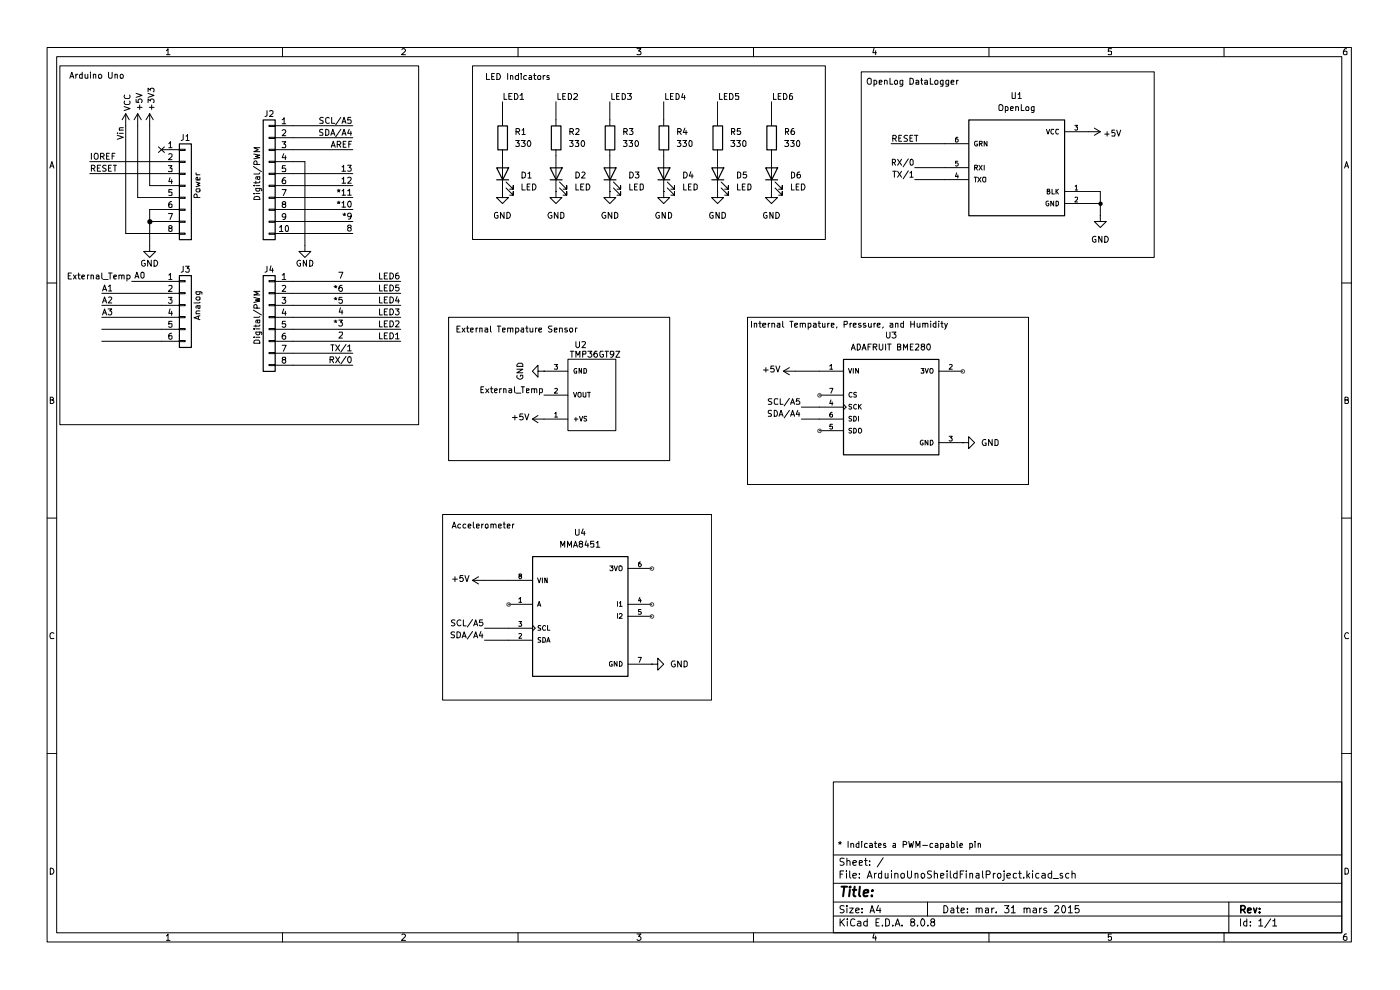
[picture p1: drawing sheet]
<svg xmlns="http://www.w3.org/2000/svg" width="297mm" height="210mm" viewBox="0 0 297 210" stroke-linecap="round" stroke-linejoin="round" font-family="sans-serif">
<g fill="none" stroke="#000" stroke-width=".21">
<path d="M10 10.1h276.7v189.7h-276.7zM12 12h272.6v185.9h-272.6zM12.7 14h76.1v76.1h-76.1zM14.8 16.6l.4-1.3 .5 1.3M15 16.3h.6M16.1 15.7v.9M16.5 15.7l-.4 .3M17.4 15.3v1.3h-.5v-.8h.5M18 15.7l.1 .9 .5-.1M18.6 15.7v.9M19.2 15.3v.2M19.2 15.7v.9"/>
<path d="M19.8 15.9l.2-.2 .3 .1v.8M19.8 15.7v.9M20.9 15.9l.4-.2 .3 .3-.2 .6-.5-.1zM23 15.3v1l.2 .3h.4l.2-.3v-1M24.4 15.9l.2-.2 .3 .1v.8M24.4 15.7v.9M25.6 15.8l.3-.1 .3 .3-.2 .6h-.4zM28.9 19.8l1.2 .4-1.2 .5M31.4 19.8l1.3 .4-1.3 .5M31.4 19.5v-.8l.5 .4v-.3h.7l.1 .5-.2 .2M35.3 10.8l.3-.5v1.3M35.3 11.6h.8"/>
<path d="M59.9 10.1v1.9M85.3 10.5l.1-.2h.4l.2 .5-.8 .8h.8M100.2 14h74.9v36.8h-74.9zM103.2 15.6v1.2h.7M104.3 16.3h.4M104.9 15.6h-.6v1.2h.6M105.4 15.6a.71 .71 0 0 1 .7 .4 .71 .71 0 0 1-.2 .8h-.5zM106.9 19.8v1.3h.6M107.7 15.6v1.2M108.3 16.2l.2-.2 .2 .1 .1 .7M108.3 16v.8M108.6 19.8h-.7v1.3h.7"/>
<path d="M109.1 19.8a.71 .71 0 0 1 .8 .5 .71 .71 0 0 1-.3 .8h-.5zM109.9 10.1v1.9M110 15.6v1.2h-.5l-.2-.5 .3-.3 .4 .1M110.6 15.6v.1M110.6 16v.8M111.7 16.1l-.4-.1-.2 .3 .2 .5h.4M112.3 16.1l.3-.1 .2 .3v.5h-.5v-.4l.5-.1M113.2 16h.5M113.4 15.6v1.1l.1 .1h.2M114 16.3l.3-.3 .3 .1v.7h-.4zM115.2 16v.8M115.7 16l-.5 .3"/>
<path d="M116.5 16.1l-.3-.1-.2 .3 .1 .1 .4 .1v.3h-.5M118.4 19.8v1.3h.6M120 19.8h-.6v1.3h.6M120.6 19.8a.52 .52 0 0 1 .6 .4v.6l-.1 .3h-.5zM121.8 20l.1-.2h.4l.2 .4-.8 .9h.8M129.8 19.8v1.3h.6M131.4 19.8h-.6v1.3h.6M132 19.8h.2l.5 .4v.6l-.3 .3h-.4zM133.1 19.8h.8l-.4 .5 .4 .3v.4h-.8M135.1 10.3h.9l-.5 .5 .4 .1 .1 .5-.2 .2-.7-.1M141.2 19.8v1.3h.6M142.8 19.8h-.6v1.3h.6"/>
<path d="M143.4 19.8a.71 .71 0 0 1 .7 .5 .71 .71 0 0 1-.3 .8h-.4zM144.9 19.8l-.3 .9h.8M152.7 19.8v1.3h.5M154.3 19.8h-.6v1.3h.6M154.8 19.8a.71 .71 0 0 1 .7 .5 .71 .71 0 0 1-.2 .8h-.5zM156.7 19.8h-.7v.6h.7l-.1 .7-.6-.1M159.9 10.1v1.9M164.1 19.8v1.3h.6M165.7 19.8h-.6v1.3h.6M166.2 19.8a.71 .71 0 0 1 .7 .5 .71 .71 0 0 1-.2 .8h-.5zM168.1 19.8l-.5 .1-.1 .3v.8l.6 .1v-.7l-.5-.1-.1 .3M182.7 15.2h62.2v39.4h-62.2z"/>
<path d="M184.1 16.8l.2-.2 .5 .2v.9l-.1 .2h-.5a.9 .9 0 0 1-.1-1.1zM185.4 10.2l-.2 1h.7M185.4 17.1l.4-.1 .2 .3-.1 .5-.5 .1M185.4 17v1.3M185.8 10.8v.8M186.5 17.4h.6l-.2-.4-.4 .1v.8h.5M187.6 17.2l.2-.2 .4 .2v.7M187.6 17v.9M188.8 16.6v1.3h.6M189.7 17.3l.3-.3 .3 .1v.8l-.5-.1zM191.5 17v1l-.2 .3h-.4M191.5 17.1l-.3-.1-.3 .2v.6l.6 .1"/>
<path d="M193 16.6l.7 .2 .1 .6-.3 .5h-.5zM194.3 17.1l.4-.1 .2 .2v.7h-.6v-.5h.6M195.3 17h.4M195.5 16.6v1.1l.2 .2M196.2 17.1l.4-.1 .2 .2v.7h-.6v-.5h.6M197.4 16.6v1.3h.6M198.5 17l.5 .2-.1 .7h-.4l-.2-.3v-.3zM200.1 17l-.1 1.3h-.4M200.1 17.1l-.4-.1-.2 .3 .1 .6h.5M201.3 17v1l-.2 .3h-.4M201.3 17.1l-.5-.1-.1 .2v.6l.6 .1M201.8 17.4h.6v-.3l-.5-.1-.1 .2v.7h.6"/>
<path d="M202.9 17v.9M203.3 17l-.4 .3M209.8 10.1v1.9M214.7 19.6l.1 1.3 .6-.1v-1.2M235.8 10.3h-.7v.6h.7v.6h-.7M259.7 10.1v1.9M285.7 10.3l-.5 .1-.1 .3-.1 .7 .2 .2 .5-.1v-.6l-.5-.1-.2 .3M10.6 35.6l.4-1.3 .4 1.3M10.7 35.2h.6M19 34.3h19M19 36.8h19M19.4 35.7l.7-.1v-.5h-.7v1.2"/>
<path d="M19.4 32.5v1.3M19.7 35.7l.5 .6M20.2 32.5a.46 .46 0 0 1 .6 .4v.5a.46 .46 0 0 1-.6 .4 .86 .86 0 0 1 0-1.3zM20.7 35.6h.4M21.3 35.1h-.6v1.2h.6M21.3 33.2l.7-.1 .1-.3-.3-.3h-.5v1.3M21.7 33.2l.4 .6M22.5 35.1h-.5l-.2 .2v.3a.57 .57 0 0 1 .6 .6h-.6M22.6 33.1h.4M23 35.6h.5M23.2 32.5h-.6v1.3h.6M23.6 35.1h-.6v1.2h.6"/>
<path d="M23.8 33.1h.4M24 35.1h.7M24.4 32.5h-.6v1.3M24.4 35.1v1.2M24.9 28.7l1.3 .4-1.3 .4M24.9 28.3h.1M25.3 28.3h.9M25.3 27.6h.9M26.2 27.1l-.9 .1 .1 .4M26.3 22.6l1.3 .4-1.3 .5M26.4 21.4v.6l.3 .2 .7-.1 .2-.3-.1-.4M26.4 20.2v.5l.3 .2 .7-.1 .2-.3-.1-.3"/>
<path d="M26.7 24.1l-.8 1.3M26.7 24.1v25.4h11.3M26.7 24.1l.7 1.3M28.9 21.1v.6l.6 .1-.2-.2v-.3l.2-.3h.4l.2 .3v.3l-.1 .2M29.1 22.8h1M29.2 24.1v17.8h8.8M29.2 24.1l-.8 1.3M29.2 24.1l.8 1.3M29.6 22.3v.9M31.4 21.8v-.8l.5 .4 .2-.4h.3l.3 .3v.3l-.2 .2M31.7 22.8h1M31.7 24.1l-.7 1.3"/>
<path d="M31.7 24.1v15.3h6.3M31.7 24.1l.8 1.3M32.2 22.3v.9M33.6 31.2l1.3 1.1M34.3 31.7h3.7M34.9 31.2l-1.3 1.1M35.7 35.1h.8l-.4 .5 .4 .1v.6h-.8M35.8 30.5l.4-.4v1.2M35.8 32.8l.2-.2 .4 .1 .1 .5-.8 .7h.8M35.8 31.3h.7M36.1 37.7l-.3 .8h.8M36.4 38.1v.8"/>
<path d="M38 39.3h1.3v.2h-1.3zM38 36.7h1.3v.3h-1.3zM38 34.2h1.3v.3h-1.3zM38 31.7h1.3v.2h-1.3zM38.9 28.5v1.1l-.5 .2M39.5 28.9l.3-.4v1.3M39.5 29.8h.6M41.6 38.6l.8 .3-.6 .2 .6 .3-.8 .2M41.6 36.7l.2 .4M41.6 37.1h.8M42.4 37.7v.5h-.7l-.1-.4 .3-.2 .1 .6M53.8 35.3l1.7 1.1"/>
<path d="M53.8 39.4h.2M53.8 32.7l1.3 .2-.9 .3 .9 .2-1.3 .3M54.3 40h1l.2 .2v.3M54.3 39.4h.8M54.3 38.4v.5M54.4 40l-.1 .3 .2 .3 .5-.1v-.5M54.5 34.9l-.1-.7-.3-.1-.3 .3v.5h1.3M54.6 37.5v.4l.3 .2 .2-.2-.1-.4M55.1 38.4l-.2 .4h-1.1M55.1 37.5h-.7v.5M55.1 36.7l-.2 .2h-1.1M55.1 31.3h-1.3l1 .4-1 .5h1.3"/>
<path d="M56.6 23.5v1.1l-.4 .1M57.1 39.3h1.2v.2h-1.2zM57.1 36.7h1.2v.3h-1.2zM57.1 34.2h1.2v.3h-1.2zM57.1 31.7h1.2v.2h-1.2zM57.1 29.1h1.2v.3h-1.2zM57.1 26.6h1.2v.2h-1.2zM57.2 23.6l.2-.1h.4l.1 .5-.8 .7h.8M58.3 34.3h6.4v19h1.3l-1.3 1.3-1.3-1.3h1.3M58.3 26.7h16.5M58.3 29.2h16.5M58.3 31.7h16.5"/>
<path d="M58.3 36.8h16.5M58.3 39.4h16.5M59.9 25.4l.4-.4v1.2M59.9 27.7l.5-.2 .2 .3-.1 .3-.6 .7h.7M59.9 30.1h.7l-.4 .5 .4 .2-.1 .5-.6-.1M59.9 26.2h.7M60.2 32.6l-.3 .8h.8M60.5 35.1h-.6v.6a.48 .48 0 0 1 .6 0 .48 .48 0 0 1 0 .7l-.6-.1M60.5 37.7a.75 .75 0 0 0-.6 .4 .75 .75 0 0 0 .1 .8h.5l.1-.5-.2-.2h-.3l-.2 .2M60.5 33v.9M68.5 27.5l-.4-.1-.3 .2v.3l.6 .3 .1 .4-.7 .1M68.6 25l-.5-.1-.3 .2 .2 .4a.47 .47 0 0 1 .5 .2 .47 .47 0 0 1 0 .5h-.7"/>
<path d="M69.1 27.4l.6 .2 .1 .2v.6l-.3 .3h-.4zM69.8 25.1l-.3-.2-.4 .3v.7l.2 .3 .5-.1M70.2 28.7l.4-1.3 .4 1.3M70.3 31.2l.4-1.2 .4 1.2M70.3 28.4h.6M70.4 24.9v1.3h.6M70.4 30.9h.6M71.5 30.6h.7l.1-.4-.2-.2h-.6v1.2M71.9 30.6l.4 .6M72.3 27.4l-1.1 1.6M72.3 24.9l-1.1 1.6M72.6 35.4h.1l.2-.3v1.2"/>
<path d="M72.6 37.9h.1l.2-.3v1.3M72.6 28.7l.4-1.3 .4 1.3M72.6 26.2l.4-1.3 .4 1.3M72.6 36.3h.7M72.6 38.9h.7M72.7 28.4h.6M72.7 25.8h.6M72.8 30.6h.4M73.4 30h-.6v1.2h.6M73.7 35.1h.8l-.4 .5 .4 .2-.1 .4h-.7M73.7 37.8l.6-.2 .2 .2-.1 .4-.7 .7h.8M74 30.6h.4"/>
<path d="M74.1 27.4l-.4 .9h.9M74.4 24.9h-.6l-.1 .6a.48 .48 0 0 1 .7 0 .48 .48 0 0 1 0 .7l-.7-.1M74.4 27.9v.8M74.6 30h-.6v1.2M106.6 21.6v5.1M106.6 31.7v8.9M107.4 39.9l1.5 1.5v-.8v.8h-.8M107.4 38.6l1.5 1.5v-.7v.7h-.8M107.9 20.4h.5M109.4 29.8h.8l-.5 .5 .5 .1v.6h-.8M109.5 27.9h.7v-.6h-.7v1.2M109.8 27.9l.4 .6"/>
<path d="M110.3 20.2l.4-.4v1.3M110.3 21.1h.8M110.6 29.8h.8l-.4 .5 .3 .1v.6h-.7M110.7 39v1.3h.7M110.7 27.6l.4-.3v1.2M110.7 36.5a.65 .65 0 0 1 .8 .6 .65 .65 0 0 1-.8 .7zM110.7 28.5h.7M111.8 39.6h.5M112 29.9a.6 .6 0 0 1 .7 .5 .6 .6 0 0 1-.5 .7l-.4-.5zM112 36.8l.4-.3v1.3M112 37.8h.7M112.4 39h-.6v1.3h.6"/>
<path d="M112.9 39h.6a.72 .72 0 0 1 .2 .9 .72 .72 0 0 1-.8 .4zM117.9 21.6v5.1M117.9 31.7v8.9M118.7 39.9l1.5 1.5v-.8v.8h-.7M118.7 38.6l1.5 1.5v-.7v.7h-.7M119.4 20.4h.4M120.8 29.8h.8l-.4 .5 .3 .1v.6h-.7M120.9 27.9h.7l.1-.4-.3-.2h-.5v1.2M121.2 27.9l.5 .6M122 29.8h.8l-.5 .5 .5 .1v.6h-.8M122.2 39v1.3h.6M122.2 27.4l.4-.1 .3 .3-.8 .9h.8"/>
<path d="M122.2 36.5a.65 .65 0 0 1 .7 .6 .65 .65 0 0 1-.7 .7zM123.2 39.6h.4M123.4 29.9a.6 .6 0 0 1 .7 .5 .6 .6 0 0 1-.5 .7l-.3-.5zM123.4 36.6l.5-.1 .2 .3-.7 1h.7M123.9 39h-.7v1.3h.7M124.4 39h.5a.72 .72 0 0 1 .2 .9 .72 .72 0 0 1-.7 .4zM129.4 21.6v5.1M129.4 31.7v8.9M130.1 39.9l1.6 1.5v-.8v.8h-.8M130.1 38.6l1.6 1.5v-.7v.7h-.8M130.8 20.4h.4M132.2 29.8h.8l-.4 .5 .4 .3-.1 .4h-.7"/>
<path d="M132.3 27.9h.7l.1-.4-.3-.2h-.5v1.2M132.7 27.9l.4 .6M133.4 29.8h.8l-.4 .5 .4 .1v.6h-.8M133.5 27.3h.8l-.4 .5 .4 .2-.1 .4h-.7M133.6 39v1.3h.6M133.6 36.5a.65 .65 0 0 1 .8 .6 .65 .65 0 0 1-.8 .7zM134.6 39.6h.4M134.8 36.5h.8l-.5 .5h.4l.1 .2-.1 .5-.5 .1-.2-.2M134.9 29.9l.1-.1a.68 .68 0 0 1 .5 .6 .68 .68 0 0 1-.5 .7l-.2-.1-.1-.4zM135.2 39h-.6v1.3h.6M135.8 39h.5l.2 .3v.7a.52 .52 0 0 1-.7 .3zM140.8 21.6v5.1"/>
<path d="M140.8 31.7v8.9M141.6 39.9l1.5 1.5v-.8v.8h-.8M141.6 38.6l1.5 1.5v-.7v.7h-.8M142.2 20.4h.5M143.7 29.8h.7l-.4 .5 .4 .3v.4h-.7M143.8 27.9h.6l.1-.4-.2-.2h-.5v1.2M144.1 27.9l.4 .6M144.9 29.8h.7l-.4 .5 .3 .1v.6h-.6M145 39v1.3h.6M145 36.5a.65 .65 0 0 1 .8 .6 .65 .65 0 0 1-.8 .7zM145.2 20.2v.9M145.3 27.2l-.4 .9h.9"/>
<path d="M145.5 27.7v.8M146 39.6h.5M146.4 29.8l.4 .3v.7l-.4 .3a.9 .9 0 0 1 0-1.3zM146.6 36.4l-.4 .9h.9M146.6 39h-.6v1.3h.6M146.8 36.9v.9M147.2 39h.5l.2 .3v.7l-.4 .3h-.3zM152.2 21.6v5.1M152.2 31.7v8.9M153 39.9l1.5 1.5v-.8v.8h-.7M153 38.6l1.5 1.5v-.7v.7h-.7M153.7 20.4h.4"/>
<path d="M155 29.8h.9l-.5 .5 .5 .3-.1 .4h-.8M155.2 27.9h.7v-.5l-.2-.1h-.5v1.2M155.4 27.9l.5 .6M156.3 29.8h.8l-.5 .5 .4 .1v.6h-.7M156.5 39v1.3h.6M156.5 36.5l.6 .2v.7a.52 .52 0 0 1-.6 .4zM157.1 27.3h-.6l-.1 .6h.7v.5h-.7M157.5 39.6h.4M157.6 30.1l.2-.3 .4 .3v.9h-.6zM158.1 39h-.6v1.3h.6M158.3 36.5h-.6l-.1 .6 .6-.1 .2 .2v.3l-.2 .3h-.4l-.2-.2M158.7 39a.65 .65 0 0 1 .6 .6 .65 .65 0 0 1-.4 .7h-.2z"/>
<path d="M163.7 21.6v5.1M163.7 31.7v8.9M164.4 39.9l1.5 1.5v-.8v.8h-.7M164.4 38.6l1.5 1.5v-.7v.7h-.7M165.1 20.4h.4M166.5 29.8h.8l-.4 .5 .4 .3-.1 .4h-.7M166.6 27.9h.7v-.5l-.7-.1v1.2M166.9 27.9l.4 .6M167.7 29.8h.8l-.4 .5 .3 .1v.6h-.7M167.9 39v1.3h.6M167.9 36.5l.7 .2v.7l-.5 .4h-.2zM168.4 27.3a.72 .72 0 0 0-.6 .5 .72 .72 0 0 0 .3 .7l.4-.1 .1-.4-.3-.2-.4 .1-.1 .1"/>
<path d="M168.9 39.6h.4M169 30.1l.2-.3a.75 .75 0 0 1 .2 1.3l-.4-.3zM169.5 39h-.6v1.3h.6M169.7 36.5l-.5 .1-.1 .9 .2 .3h.3l.2-.3v-.3l-.1-.2h-.5l-.1 .2M170 39h.5a.72 .72 0 0 1 .2 .9 .72 .72 0 0 1-.7 .4zM189.1 30.5h16.4M189.3 34.5l.6-.1v-.5l-.6-.1v1.3M189.4 29.4l.7-.1 .1-.3-.3-.3h-.5v1.3M189.4 36.3h.8M189.6 34.5l.4 .6M189.7 29.4l.5 .6M189.7 36.3v1.3"/>
<path d="M190.4 33.8l.9 1.3M190.4 36.3l.9 1.3M190.7 29.3h.4M191.3 28.7h-.6v1.3h.6M191.3 33.8l-.9 1.3M191.3 36.3l-.9 1.3M192.5 28.8l-.5-.1-.2 .3 .1 .3 .6 .3-.1 .4h-.6M192.7 33.7l-1.1 1.7M192.7 36.2l-1.1 1.7M193 36.7l.4-.4v1.3M193 29.3h.5M193 37.6h.7"/>
<path d="M193.3 33.8l.4 .2v.8l-.4 .3a.9 .9 0 0 1 0-1.3zM193.6 28.7h-.6v1.3h.6M194 28.7h.7M194.1 38.1h11.4M194.1 35.6h11.4M194.4 28.7v1.3M202.9 36.7l-.2 .7h.6M203.2 34.2h-.5v.4a.35 .35 0 0 1 .5 0 .35 .35 0 0 1 0 .5 .35 .35 0 0 1-.5 0M203.2 29.1h-.3l-.2 .3v.7a.35 .35 0 0 0 .5 0 .35 .35 0 0 0 0-.5 .35 .35 0 0 0-.5-.1v.2M203.2 37.1v.7M206.7 37.6h.6M206.8 35.6l.5-.1v-.4h-.5v1"/>
<path d="M206.9 37.6v1M207 35.6l.3 .5M207.3 30h-.4l-.1 .2v.5l.3 .3 .2-.1v-.3h-.1M207.4 37.6l.7 1M207.7 35.1l.7 1M207.8 30.5l.6-.1v-.3l-.6-.1v1M208 30.5l.4 .5M208.1 37.6l-.7 1M208.4 35.1l-.7 1M208.5 37.7h.6v.7l-.4 .2a.67 .67 0 0 1-.2-.9zM208.8 35.1v1M209.4 30v1l-.6-1v1"/>
<path d="M211.9 22.4l.3-.2 .3 .1a.74 .74 0 0 1 0 1.2h-.4l-.2-.2zM213.3 22.7l.3-.1 .3 .3-.1 .6h-.5M213.3 22.6v1.3M214.4 23l.6-.1-.2-.3-.4 .2v.5l.1 .2h.4M215.5 22.8l.2-.2 .4 .2v.7M215.5 22.6v.9M216 20.1l.3-.5v1.3M216 20.9h.7M216.7 22.2v1.3h.6M217.6 22.9l.2-.3 .4 .1v.8h-.4zM219.4 22.6v1l-.3 .3-.2-.1M219.4 22.7l-.4-.1-.2 .3 .1 .6h.5"/>
<path d="M222 27.4l.3 1 .4-1M223.5 27.5l-.4-.1a.52 .52 0 0 0-.2 .7 .52 .52 0 0 0 .6 .3M224.5 27.5l-.4-.1a.52 .52 0 0 0-.2 .7 .52 .52 0 0 0 .6 .3M225.8 27.9h7.6M228 26.6h.6l-.3 .3 .3 .1v.5h-.6M228.1 39.5l.2-.2v1M232.2 27.2l1.2 .7M233.4 27.9l-1.2 .8M234.4 28.4h.9M234.9 27.9v1M236.5 27.6h-.6v.6l.4-.1 .3 .3-.1 .5-.6-.1M236.9 27.6l.4 1.3 .4-1.3"/>
<path d="M285.2 35.6l.5-1.3 .4 1.3M285.4 35.2h.6M14.5 58.5h.4M15.2 57.9h-.7v1.3h.7M15.6 58.3l.6 .9M16.2 58.3l-.6 .9M16.5 58.3h.5M16.7 57.9v1.1l.3 .2M17.4 58.8l.5-.2-.1-.3-.4 .2v.5l.1 .2 .4-.1M18.5 58.3v.9M18.9 58.3l-.4 .1v.2M19.3 58.4h.5v.8"/>
<path d="M19.3 58.3v.9M20.4 58.4l.4-.1 .2 .2v.7M21 58.6l-.6 .2v.3h.6M21.6 57.9v1.1l.2 .2M21.9 59.3h1M23 57.9h.8M23.4 57.9v1.3M24.1 58.8l.6-.2-.1-.3-.5 .2v.5l.2 .2 .3-.1M25.2 58.4l.5-.1 .1 .2v.7M25.2 58.3v.9M25.8 58.5l.2-.2 .3 .1v.8M26.9 58.4l.4-.1 .3 .3v.3l-.3 .3-.4-.1"/>
<path d="M26.9 58.3v1.3M27.9 59.7h10.1M28.6 59l.4-1.3 .5 1.3M28.8 58.7h.6M30 57.8l.3-.1 .3 .3v.8l-.3 .2-.4-.2zM30.7 55.3a.46 .46 0 0 0-.6 .2v.6l.1 .3 .4 .1 .2-.2v-.4h-.2M31.7 47h6.3M32.1 55.2v1.3l-.8-1.3v1.3M32.7 55.2a.65 .65 0 0 1 .7 .6 .65 .65 0 0 1-.7 .7zM35.7 45.3h.9l-.5 1.3M35.8 58.3l.4-.3v1.3M35.8 59.3h.7"/>
<path d="M36.1 48.4l-.3-.1v-.3l.4-.2 .3 .2v.3l-.7 .2v.5l.3 .1 .4-.1v-.5l-.3-.1M36.4 42.8h-.2l-.4 .3v.8h.7v-.6h-.4h-.3v.2M36.5 40.2h-.7v.6h.7v.6h-.7M38 49.4h1.3v.3h-1.3zM38 46.9h1.3v.3h-1.3zM38 44.4h1.3v.2h-1.3zM38 41.8h1.3v.3h-1.3zM38 59.5h1.3v.3h-1.3zM38 44.4h-6.3v8.9h1.3l-1.3 1.3-1.2-1.3h1.2M38.9 56.5v1.1l-.5 .1M39.4 56.5h.7l-.4 .4 .4 .2v.5l-.1 .1h-.5l-.1-.1M41.7 40.1l.6-.1 .1 .6-.6 .1-.2-.2z"/>
<path d="M41.8 41.9l-.1-.7-.3-.1-.3 .3v.5h1.3M53.8 41.1h.2M54 41.7h.9l.2 .6h-1.3zM54.3 41.1h.8M56.6 56.5v1.1l-.4 .1M57.1 49.4h1.2v.3h-1.2zM57.1 46.9h1.2v.3h-1.2zM57.1 44.4h1.2v.2h-1.2zM57.1 41.8h1.2v.3h-1.2zM57.1 59.5h1.2v.3h-1.2zM57.5 56.4l-.3 .9h.8M57.8 56.9v.8"/>
<path d="M58.3 49.5h16.5M58.3 41.9h16.5M58.3 44.4h16.5M58.3 47h16.5M58.3 59.7h26.7M59.3 48.2l.4-.4v1.3M59.3 49.1h.7M59.9 40.2h.8l-.6 1.3M59.9 58.3l.4-.3v1.3M59.9 59.3h.7M60.1 43.3l-.2-.3 .2-.2h.4v.5l-.6 .2v.3l.2 .2h.3l.2-.2-.1-.5h-.1M60.6 45.9l-.1 .2h-.5l-.1-.2v-.3l.2-.3h.3l.2 .3-.1 .9-.5 .1"/>
<path d="M60.8 47.8a.75 .75 0 0 1 .2 1.3l-.5-.2v-.8zM63.8 55.3a.58 .58 0 0 0-.8 .5 .58 .58 0 0 0 .8 .6v-.5h-.2M65 55.2v1.3l-.7-1.3v1.3M65.7 55.2a.64 .64 0 0 1 .7 .6 .64 .64 0 0 1-.7 .7zM71.5 42.8l.4 .2 .2-.2M71.5 40.3l.4 .2 .2-.2M71.6 43.2l.3-.2 .2 .2M71.6 40.7l.3-.2 .2 .2M71.9 57.7h.8l-.5 1.3M71.9 40.1v.4M71.9 42.7v.3M72.6 43h.1l.2-.3v1.2"/>
<path d="M72.6 40.5h.1l.2-.4v1.3M72.6 43.9h.7M72.6 41.4h.7M72.7 45.4l.4 .2 .2-.2M72.9 45.7l.2-.1 .1 .1M73.1 45.2v.4M73.7 40.5l.5-.4v1.3M73.7 41.4h.8M73.9 42.8h.5v1.1a.56 .56 0 0 1-.7-.3 .56 .56 0 0 1 .1-.7zM74 48.3l-.3-.2 .1-.3h.6v.5h-.4l-.3 .2 .1 .4 .2 .1 .4-.1 .1-.1v-.3l-.2-.2M74.5 45.7l-.1 .3h-.5l-.2-.3 .1-.4 .5-.1 .2 .3-.2 .9-.4 .1M80.5 57.9v1.3h.6"/>
<path d="M81.5 58.5h.5M82.2 57.9h-.7v1.3h.7M82.7 57.9a.65 .65 0 0 1 .8 .6 .65 .65 0 0 1-.8 .7zM84.5 57.9l-.4 .1a.92 .92 0 0 0 .1 1.2h.2l.3-.3v-.3l-.2-.2h-.4l-.2 .2M105.6 45.1h-.5l-.2 .3v.6l.2 .2 .3 .1 .3-.2v-.4h-.3M106.6 40.6v1.3h1.3l-1.3 1.3-1.3-1.3h1.3M106.6 40.6h.1M106.9 45v1.3l-.7-1.3v1.3M107.5 45a.65 .65 0 0 1 .8 .7 .65 .65 0 0 1-.8 .6zM117 45.1l-.1-.1a.64 .64 0 0 0-.7 .6 .64 .64 0 0 0 .6 .7l.3-.2v-.4h-.3M117.9 40.6v1.3h1.3l-1.3 1.3-1.2-1.3h1.2M117.9 40.6h.1"/>
<path d="M118.4 45v1.3l-.8-1.3v1.3M119 45a.52 .52 0 0 1 .6 .4v.6a.52 .52 0 0 1-.6 .3zM128.4 45.1l-.1-.1a.64 .64 0 0 0-.6 .7 .64 .64 0 0 0 .6 .6l.2-.2v-.4h-.2M129.4 40.6v1.3h1.2l-1.2 1.3-1.3-1.3h1.3M129.4 40.6h.1M129.8 45v1.3l-.8-1.3v1.3M130.4 45h.2l.5 .4v.6l-.5 .3h-.2zM139.9 45.1l-.2-.1a.64 .64 0 0 0-.6 .7 .64 .64 0 0 0 .6 .6l.2-.1v-.5h-.2M140.8 40.6v1.3h1.3l-1.3 1.3-1.3-1.3h1.3M140.8 40.6h.1M141.1 45v1.3l-.6-1.3v1.3M141.8 45a.64 .64 0 0 1 .7 .7 .64 .64 0 0 1-.7 .6z"/>
<path d="M151.3 45.1l-.2-.1a.64 .64 0 0 0-.6 .6 .64 .64 0 0 0 .5 .7l.3-.1v-.5h-.3M152.2 40.6v1.3h1.3l-1.3 1.3-1.2-1.3h1.2M152.2 40.6h.1M152.6 45v1.3l-.7-1.3v1.3M153.2 45a.65 .65 0 0 1 .7 .7 .65 .65 0 0 1-.7 .6zM162.6 45.1v-.1a.64 .64 0 0 0-.6 .6 .64 .64 0 0 0 .5 .7l.2-.2v-.4h-.2M163.7 40.6v1.3h1.2l-1.2 1.3-1.3-1.3h1.3M163.7 40.6h.1M164 45v1.3l-.7-1.3v1.3M164.6 45a.65 .65 0 0 1 .8 .7 .65 .65 0 0 1-.8 .6zM222.2 40.6h.4l.1-.4-.5-.1v1h.4l.2-.3-.3-.2M222.4 42.7h-.3l-.2 .1v.6l.3 .3 .3-.2v-.3h-.2"/>
<path d="M223.2 40.1v1h.5M223.5 42.7v1l-.6-1v1M224 42.7h.4l.1 .1v.6l-.3 .3h-.2zM224 40.1v1M224.1 40.6l.4 .5M224.5 40.1l-.5 .5M225.8 40.6h7.6v5.1M225.8 43.2h7.6M228.1 41.9l.4-.1 .1 .4-.6 .6h.6M228.1 40.3h.5M232.5 50.2a.58 .58 0 0 0-.8 .6 .58 .58 0 0 0 .8 .5v-.5h-.3M233.4 45.7v1.3h1.3l-1.3 1.3-1.2-1.3h1.2"/>
<path d="M233.4 45.7h.1M233.8 50.1v1.3l-.7-1.3v1.3M234.4 50.1a.65 .65 0 0 1 .7 .7 .65 .65 0 0 1-.7 .6zM10 60h2M21.6 62.2h16.4M21.6 64.8h16.4M21.6 67.3h16.4M21.6 69.8h16.4M21.6 72.4h16.4M21.8 64.3l.4-1.3 .4 1.3M21.8 66.8l.4-1.3 .4 1.3M21.8 61.7l.4-1.2 .4 1.2"/>
<path d="M21.9 63.8h.6M21.9 66.4h.6M21.9 61.4h.6M22.9 65.5h.8l-.4 .5 .4 .2-.1 .5-.5 .1-.2-.2M23 63.1l.5-.1 .2 .3-.8 1h.8M23 60.8l.4-.3v1.2M23 61.7h.7M35.7 63.1h.8l-.4 .5 .4 .1v.5l-.3 .1h-.3l-.2-.1M35.8 60.6h.7v.4l-.8 .8h.8M36.1 65.5l-.3 1h.8M36.4 70.7l-.6 .3v.8l.3 .2 .4-.2-.1-.6h-.5l-.1 .2M36.4 66v.9"/>
<path d="M36.5 68.2h-.7v.5h.7l-.1 .6-.4 .1-.2-.1M38 72.2h1.3v.3h-1.3zM38 69.7h1.3v.2h-1.3zM38 67.1h1.3v.3h-1.3zM38 64.6h1.3v.3h-1.3zM38 62.1h1.3v.2h-1.3zM41.6 61.9l1.2 .1v.4M41.6 66.5h.8M41.7 63.1l.6-.1 .1 .5-.6 .2-.2-.3zM41.7 61.9l-.1 .3 .2 .3 .6-.1v-.5M41.9 64.9l.1 .5h.4v-.5h-.7l-.1 .1 .1 .4M42.1 67.1v.5"/>
<path d="M42.4 67l-1.3 .4 1.3 .4M42.4 66h-.7l-.1 .2 .1 .3M42.4 64.1l-.2 .2h-1.1M53.8 65.8l1.7 1M53.8 71.5h.2M53.8 69.8h.2M53.8 63.1l1.3 .3-.9 .3 .9 .1-1.3 .4M53.9 72.3l.3-.2h.7l.2 .7h-1.3zM54.3 70.4h1.2v.6M54.3 69.8h.8M54.3 68.9v.4M54.3 71.5h.8"/>
<path d="M54.4 70.4l-.1 .4 .2 .2h.5v-.6M54.5 65.4l-.1-.7h-.5l-.1 .7h1.3M54.6 67.9l.1 .6h.3v-.6M55.1 68.9l-.1 .3h-1.2M55.1 67.9h-.7l-.1 .2 .1 .4M55.1 67.1l-.2 .2h-1.1M55.1 61.8h-1.3l1 .4-1 .4h1.3M57.1 77.3h1.2v.3h-1.2zM57.1 74.8h1.2v.2h-1.2zM57.1 72.2h1.2v.3h-1.2zM57.1 69.7h1.2v.2h-1.2zM57.1 67.1h1.2v.3h-1.2z"/>
<path d="M57.1 64.6h1.2v.3h-1.2zM57.1 62.1h1.2v.2h-1.2zM58.3 62.2h26.7M58.3 64.8h26.7M58.3 67.3h26.7M58.3 69.8h26.7M58.3 72.4h26.7M58.3 74.9h16.5M58.3 77.5h16.5M59.9 60.6l.5-.1 .2 .3-.7 1h.7M59.9 63.1h.7l-.4 .5h.3v.7h-.5l-.1-.1M59.9 73.2h.8l-.6 1.3"/>
<path d="M60.1 76.3l-.2-.3v-.1l.6-.1v.4l-.4 .1-.2 .2v.3l.2 .2h.3l.2-.2v-.3l-.2-.2M60.2 65.5l-.3 1h.8M60.5 68.2h-.6v.5h.6v.6l-.4 .1-.2-.1M60.5 70.7a.57 .57 0 0 0-.6 .5v.5l.2 .3 .4-.1v-.7h-.5l-.1 .2M60.5 66v.9M70 76.3h.6l.2-.4-.2-.2h-.6v1.3M70.2 73.2h.7M70.4 76.3l.4 .7M70.5 73.2v1.2M70.9 63.2h.6M70.9 60.7h.6M70.9 68.1h.6"/>
<path d="M71 63.6l.2-.3 .2 .3M71 61l.2-.2 .2 .2M71 68.4l.2-.2 .2 .2M71.2 75.7l.9 1.3M71.2 73.2l.9 1.2M71.2 60.5v.3M71.2 63.1v.2M71.2 67.9v.3M71.9 67.9h.7l-.4 .4 .4 .3v.5l-.5 .1-.2-.2M72 70.5l.6-.1v.6l-.7 .7h.7M72.1 75.7l-.9 1.3M72.1 73.2l-.9 1.2"/>
<path d="M72.2 65.3l-.2 .9h.7M72.6 63.1h-.6l-.1 .6 .2-.2 .5 .1v.7h-.5l-.2-.1M72.6 60.5h-.5l-.2 .5v.6l.2 .2 .5-.1v-.7h-.5l-.2 .2M72.6 65.8v.8M73.4 75.6l-1.1 1.6M73.4 73.1l-1.1 1.6M73.7 73.5l.5-.3v1.2M73.7 74.4h.8M74 75.7h.3a.82 .82 0 0 1-.2 1.3 .81 .81 0 0 1-.1-1.3zM80.5 65.5v1.3h.6M80.5 70.6v1.3h.6M80.5 68.1v1.2h.6"/>
<path d="M80.5 60.5v1.2h.6M80.5 63v1.3h.6M81.5 66.1h.5M81.5 71.2h.5M81.5 68.7h.5M81.5 61h.5M81.5 63.6h.5M82.2 65.5h-.7v1.3h.7M82.2 70.6h-.7v1.3h.7M82.2 68.1h-.7v1.2h.7M82.2 60.5h-.7v1.2h.7M82.2 63h-.7v1.3h.7"/>
<path d="M82.7 65.5h.5a.72 .72 0 0 1 .2 .9 .72 .72 0 0 1-.7 .4zM82.7 70.6h.5a.72 .72 0 0 1 .2 .8 .72 .72 0 0 1-.7 .5zM82.7 68.1h.5a.72 .72 0 0 1 .2 .8 .72 .72 0 0 1-.7 .4zM82.7 60.5a.65 .65 0 0 1 .8 .6 .65 .65 0 0 1-.8 .6zM82.7 63a.65 .65 0 0 1 .8 .6 .65 .65 0 0 1-.8 .7zM83.9 65.5h.8l-.5 .5 .5 .2v.3l-.3 .3h-.3l-.2-.2M83.9 71l.4-.4v1.3M83.9 68.2l.6-.1 .2 .2-.8 1h.8M83.9 71.9h.8M84.2 62.9l-.3 .9h.9M84.5 63.4v.9M84.6 60.5h-.6l-.1 .5h.6l.2 .1v.4l-.3 .2h-.3l-.2-.1"/>
<path d="M95.2 67.3h46.9v30.4h-46.9zM96.9 69.8h.5M97.6 69.2h-.7v1.2h.7M98 69.6l.6 .8M98.6 69.6l-.6 .8M99 69.6h.5M99.1 69.2v1.1l.4 .1M99.8 70l.6-.2-.1-.2h-.4l-.1 .2v.5l.2 .1h.3M101 69.6v.8M101.3 69.6h-.2l-.1 .2M101.8 69.7l.5-.1v.8M101.8 69.6v.8"/>
<path d="M102.9 69.6h.5l.1 .8M103.5 69.8l-.6 .2v.4h.6M104.1 69.2v1.1l.1 .1M105.5 69.2h.8M105.8 69.2v1.2M106.6 70l.6-.2-.1-.2h-.4l-.1 .2v.5l.2 .1h.3M107.7 69.7l.5-.1 .1 .8M107.7 69.6v.8M108.3 69.8l.1-.2h.4v.8M109.4 70.4h.4l.3-.2-.2-.6h-.5v1.3M109.6 78.3h1.3l-1.3 .8h1.3M109.7 79.7a.66 .66 0 0 0 .4 .7 .66 .66 0 0 0 .8-.2l-.1-.6h-.4v.2"/>
<path d="M109.7 77.3l.3-.3h.7l.2 .3v.4h-1.3zM110.6 69.6h.5v.8M111.1 69.8l-.6 .3 .2 .3h.4M111.5 69.6h.5M111.8 69.2v1.2h.2M112.4 69.6v.7l.2 .1 .4-.1M113 69.6v.8M113.6 69.6v.8M114 69.6h-.3l-.1 .2M114.1 78.7v-1.2l-1.2 1.2 1.2 1.3v-1.3h1.3M114.3 70l.6-.2v-.2h-.5l-.1 .2v.5l.2 .1h.4M115.4 78.7h.1"/>
<path d="M115.4 78.7h5.1M117.1 69.2h-.6l-.2 .2 .3 .4h.4v.6h-.7M117.6 77.3h.7l-.4 .4h.3l.1 .2-.1 .4-.6-.1M117.6 70l.6-.2-.1-.2h-.5v.8h.5M118.7 69.7l.5-.1 .1 .8M118.7 69.6v.8M120.3 69.6h-.4l-.1 .2 .2 .2h.3l.1 .3-.3 .1h-.3M120.5 76.2h10.1v15.2h-10.1zM120.9 69.7l.5-.1v.8h-.3l-.3-.2zM121 74.5h.8M121.3 74.5v1.3M122.1 69.6v.8"/>
<path d="M122.2 75.8v-1.3l.4 .9 .4-.9v1.3M122.2 72.5v1l.2 .2h.3l.2-.2v-1M122.3 78.2a.52 .52 0 0 0-.5 .3 .52 .52 0 0 0 .1 .7h.4v-.5h-.1M122.4 69.6h-.2l-.1 .2M123.4 78.1v1.1l-.5-1.1v1.1M123.4 72.6l.6-.1 .2 .1-.1 .4-.7 .7h.8M123.6 75.1h.6l.1-.5-.7-.1v1.3M123.9 78.1a.59 .59 0 0 1 .5 .4 .59 .59 0 0 1-.1 .7h-.4zM124.7 74.5h.9l-.5 .4 .5 .3v.3l-.3 .3-.6-.2M126.7 74.5h-.5l-.2 .5v.5l.2 .3 .5-.1v-.7l-.5-.1-.2 .3M127.9 74.5h-.5l-.1 .3v.6l.1 .3 .4 .1 .2-.2v-.4h-.2M128.4 74.5h.7"/>
<path d="M128.7 74.5v1.3M130.2 75l-.2 .3-.5-.1v-.7h.5l.2 .2-.1 .7-.1 .3-.5 .1M130.6 74.5h.9l-.9 1.3h.9M158.6 67.3h59.6v35.5h-59.6zM159.4 68.2v1.2M160 68.7l.5-.1v.8M160 68.6v.8M161 68.6h.5M161.2 68.2v1.1l.3 .1M161.8 69l.7-.2-.1-.2h-.5l-.1 .1 .1 .6h.5M162 78.5h1M162.5 78v.9"/>
<path d="M163 68.6v.8M163.3 68.6h-.2l-.1 .2M163.7 68.7l.6-.1v.8M163.7 68.6v.8M164.2 77.6h-.6l-.1 .6h.7v.6h-.7M164.6 77.6l.4 1.3 .4-1.3M164.9 68.6h.5v.8M165.4 68.8l-.6 .3 .2 .3 .4-.1M166 68.2v1.1l.3 .1M166.2 78.7l1.3 .8M166.2 78.7h12.7M167.5 78l-1.3 .7"/>
<path d="M167.6 68.2h.6M167.9 68.2v1.2M168.6 69l.6-.2v-.2h-.5l-.1 .1v.6l.1 .1 .5-.1M169.8 68.7l.5-.1v.8M169.8 68.6v.8M170.3 68.7v-.1h.5l.1 .8M171.4 69.3h.6v-.7h-.6v1.2M172.6 68.6h.5v.8M173.1 68.8l-.5 .2v.3h.5M173.6 68.6h.5M173.7 68.2v1.1l.4 .1M174.5 68.6v.7l.3 .1 .2-.1"/>
<path d="M175 68.6v.8M175.6 68.6v.8M175.9 68.6l-.3 .2M176 77.6l.4-.3v1M176 78.3h.6M176.4 69l.6-.2-.1-.2h-.5v.7h.5M177.5 69.3v.3M179.1 68.8l.6-.1v-.5h-.6v1.2M180 78.1l.3 1.1 .4-1.1M180.3 68.6v.8M180.6 74.3l.4-1.3 .4 1.3M180.7 68.6h-.3l-.1 .2"/>
<path d="M180.7 73.8h.6M181 69l.6-.2v-.2h-.5l-.1 .1v.6l.2 .1 .4-.1M181 78.1v1.1M181.9 73a.65 .65 0 0 1 .6 .5 .65 .65 0 0 1-.4 .8h-.2zM182.1 78.1v1.1l-.6-1.1v1.1M182.6 68.6h-.4l-.1 .2 .2 .2h.3l.1 .3-.2 .1-.4-.1M182.9 74.3l.4-1.3 .4 1.3M183 73.8h.6M183.6 68.6h-.4l-.1 .2 .2 .2h.3l.1 .3-.1 .1-.5-.1M184.1 73.6h.5M184.2 68.6v.7l.2 .1 .4-.1M184.8 73h-.7v1.3"/>
<path d="M184.8 68.6v.8M185.3 73.6h.5l.2-.4-.2-.2h-.5v1.3M185.4 68.6v.8M185.6 73.6l.4 .7M185.8 68.6h-.3l-.1 .2M186.1 69l.6-.2v-.2h-.5l-.1 .1v.6l.2 .1 .4-.1M186.5 73v1l.3 .3h.2l.3-.3v-1M187.4 69.3l-.2 .3M187.9 73v1.3M188 70.4v1.1l.3 .2h.3l.2-.2v-1.1M188.3 73h.8M188.6 73v1.3"/>
<path d="M188.8 68.6h.5l.1 .8M189.2 70.4h.9l-.4 .5 .4 .2v.4l-.3 .2-.6-.2M189.4 68.8l-.6 .2v.3h.6M190 68.7l.5-.1v.8M190 68.6v.8M190.4 73.6h.4l.3-.4-.2-.2h-.5v1.3h.5l.2-.2v-.4l-.3-.1M191.7 68.6l-.6 .1v.6l.2 .1 .4-.1M191.7 74.3v-1.3l.4 .8 .4-.8v1.3M191.7 68.2v1.2M193.1 73.6h.4M193.2 68.2v1.2M193.2 68.7h.8"/>
<path d="M193.7 73h-.6v1.3h.6M194 68.2v1.2M194.2 73.1l.6-.1 .1 .5-.8 .8h.8M194.6 68.6v.7l.1 .1 .5-.1M195.2 68.6v.8M195.4 78.1h.6l-.3 .5h.2l.1 .1-.1 .5-.5-.1M195.7 73.5l-.3-.3 .2-.2h.4l.2 .2-.1 .2-.4 .1-.3 .2v.3l.3 .3h.2l.3-.3-.1-.4-.2-.1M195.7 68.7l.5-.1 .1 .8M195.7 68.6v.8M196.3 78.1l.3 1.1 .3-1.1M196.3 68.7v-.1h.5v.8M196.7 73.2l.1-.2h.4a.82 .82 0 0 1-.3 1.3 .85 .85 0 0 1-.2-1.1z"/>
<path d="M197.3 78.3l.4-.2a.66 .66 0 0 1 .1 1.1h-.4l-.1-.2zM197.4 68.2h.1M197.4 68.6v.8M198.5 68.6h-.4l-.1 .2v.4l.2 .2 .3-.1M198.5 68.2v1.2M199.1 68.2h.1M199.1 78.7h5.1M199.1 68.6v.8M199.6 68.6h.5M199.8 68.2v1.1l.3 .1M200.4 68.6l.3 .8M201 68.6l-.6 1.2"/>
<path d="M201.4 77.4l.4-.1 .2 .3-.7 .7h.7M284.6 60h2.1M10.7 84.8h.5l.1-.3-.2-.3h-.4v1.4h.5l.2-.3v-.2l-.3-.3M102 82.6h.4M102.6 82h-.6v1.3h.6M103 82.5l.7 .8M103.7 82.5l-.7 .8M104.1 82.5h.5M104.2 82v1.1l.4 .2M104.9 82.9l.6-.2-.1-.2h-.4l-.1 .1 .1 .6h.4M106 82.5v.8M106.4 82.5l-.4 .1"/>
<path d="M106.8 82.5h.5l.1 .8M106.8 82.5v.8M107.9 82.5h.6v.8M108.5 82.7l-.6 .2v.3h.6M108.7 88.6h1M109.1 82v1.1l.2 .2M109.2 88.1v1M109.5 83.4h1M110.6 82h.7M110.9 87.8h-.6l-.1 .6h.7v.6h-.7M110.9 82v1.3M111.3 87.8l.5 1.3 .4-1.3"/>
<path d="M111.7 82.9l.6-.2-.1-.2h-.5v.7h.5M112.8 82.5h.5l.1 .8M112.8 82.5v.8M112.9 88.9h7.6M112.9 88.9l1.2 .8M113.4 82.6v-.1h.4l.1 .8M114.1 88.1l-1.2 .8M114.5 83.2l.4 .1 .2-.2-.1-.6h-.5v1.2M115.4 83.8h5.1M117.7 87.7l.2-.2v1M117.7 82.5l.4-.1 .2 .2-.7 .8h.7M117.7 88.5h.6"/>
<path d="M121.7 83.2l.3 1 .3-1M121.8 88.9h.8M122.2 88.6v.7M122.9 83.2l.4 .2v.7l-.4 .1a.6 .6 0 0 1 0-1zM122.9 88.3l.4 1 .3-1M123.7 83.2v.9l.3 .1h.3v-1M124.5 88.4l-.5-.1-.1 .2 .1 .2 .3 .1 .2 .3-.2 .2-.4-.1M124.6 83.2h.6M125 83.2v1M163.7 87.1l-.5-.1-.2 .2v.3l.7 .5-.1 .3h-.6M163.7 84.6h-.5l-.2 .2 .2 .4h.3l.2 .2-.1 .4h-.6M164.3 87a.71 .71 0 0 1 .6 .5 .71 .71 0 0 1-.2 .8h-.4z"/>
<path d="M165 84.7l-.6-.1-.1 .2v.7l.1 .3 .6-.1M165.3 88.3l.4-1.3 .4 1.3M165.4 88h.6M165.5 84.6v1.2h.6M167.5 87l-1.1 1.6M167.5 84.5l-1.1 1.6M167.7 88.3l.4-1.3 .5 1.3M167.7 85.8l.4-1.2 .5 1.2M167.8 88h.6M167.8 85.4h.6M169.2 87l-.3 .9h.8M169.5 87.5v.8"/>
<path d="M169.6 84.6h-.6l-.1 .6 .2-.2h.3l.3 .3v.3l-.2 .2-.6-.1M170 88.9h8.9M170 86.4h8.9M173.8 83.8h5.1M173.8 91.4h5.1M176 82.4h.7l-.4 1M176.3 84.8l-.3 .8h.7M176.5 87.5h-.3l-.2 .8 .3 .2 .3-.1-.1-.5h-.4l-.1 .2M176.5 85.3v.6M176.6 90h-.5l-.1 .5 .5-.1 .1 .5h-.6M178.9 85.7l.6 .7-.6 .6M180.7 85.9l-.4-.1-.2 .1 .2 .4h.2l.2 .2-.2 .3-.4-.1"/>
<path d="M180.7 90.9l-.4-.1-.2 .2 .2 .4h.2l.2 .2-.2 .3-.4-.1M180.7 88.4l-.4-.1-.2 .2 .2 .3h.2l.2 .3-.2 .2-.4-.1M180.8 83.3a.47 .47 0 0 0-.7 .4 .47 .47 0 0 0 .7 .5M181.1 90.8a.52 .52 0 0 1 .6 .6 .52 .52 0 0 1-.6 .5zM181.1 88.3a.52 .52 0 0 1 .6 .5 .52 .52 0 0 1-.6 .5zM181.7 85.9l-.3-.1-.3 .2v.5l.3 .3 .3-.1M181.7 83.3l-.4-.1-.2 .2 .1 .3h.3l.2 .3-.2 .2h-.4M182.1 85.8v1M182.1 88.3v1M182.3 90.8h.2a.6 .6 0 0 1 0 1.1l-.4-.2v-.7zM182.3 86.2l.4 .6M182.7 85.8l-.6 .6"/>
<path d="M195.8 93.4h-.4l-.2 .2v.5l.4 .3 .2-.1v-.3h-.1M196.8 93.4v1l-.5-1v1M197.4 93.4h.4a.58 .58 0 0 1 .1 .6 .58 .58 0 0 1-.5 .4zM199.1 93.9h5.1M201.3 92.5h.7l-.3 .4 .2 .1 .1 .4-.2 .2-.5-.1M204.2 93.9h1.3v-1.3l1.3 1.3-1.3 1.3v-1.3M204.2 93.9h.1M209.1 93.3a.66 .66 0 0 0-.7 .4 .66 .66 0 0 0 .2 .8l.6-.1v-.4h-.2M210.5 93.2v1.3l-.8-1.3v1.3M211.1 93.2a.52 .52 0 0 1 .7 .4v.6l-.2 .3h-.5zM285.3 84.8h.6l.1-.4-.7-.2v1.4h.5l.2-.1 .1-.4-.4-.3M10 109.9h2"/>
<path d="M93.9 109.1h57.1v39.4h-57.1zM95.9 112l.5-1.3 .4 1.3M96 111.7h.6M97.7 111.3l-.3-.1-.3 .2 .1 .5h.5M98.8 111.3l-.3-.1-.3 .2 .1 .5h.5M99.3 111.6l.6-.1-.2-.3-.4 .1v.5l.2 .2 .3-.1M100.4 110.7v1.1l.3 .2M101.1 111.6l.6-.1-.2-.3-.4 .1v.6h.5M102.2 111.2v.8M102.5 111.2l-.3 .2M103 111.3l.2-.1 .3 .1v.6h-.5zM104.1 111.3l.2-.1 .3 .1v.7"/>
<path d="M104.1 111.2v.8M104.6 111.3l.2-.1 .4 .1v.7M105.7 111.6l.6-.1v-.2l-.4-.1-.2 .1v.5l.2 .2 .4-.1M106.8 111.2h.4M106.9 110.7v1.2l.3 .1M107.6 111.6l.6-.1-.2-.3-.4 .1v.6h.5M108.7 111.2v.8M109.1 111.2l-.4 .2M119 116.1v-1.3l.4 .9 .4-.9v1.3M120.4 116.1v-1.3l.4 .9 .4-.9v1.3M121.7 116.1l.4-1.3 .4 1.3M121.8 115.7h.6"/>
<path d="M122.1 112.3v1l.2 .2h.3l.3-.2v-1M123.1 115.3l-.2-.2v-.2h.6l.1 .2-.7 .5v.4l.2 .1h.3l.2-.3v-.2l-.2-.3M123.7 112.2l-.3 .9h.7M124 112.7v.8M124.4 114.7l-.3 1h.8M124.7 115.2v.9M126 114.8h-.7v.6h.7v.6h-.7M126.5 115.1l.3-.3v1.3M126.5 116.1h.8M135.9 119.2l-.4 .2v.7l.3 .1 .3-.2v-.3l-.3-.2-.3 .2M284.6 109.9h2.1M11.4 134.4l-.2-.2-.5 .2-.1 .4 .2 .7 .6-.1"/>
<path d="M96 122.9h1M96.4 134.1h-.6v.4l.6 .2v.3l-.2 .3-.5-.1M96.5 131.6h-.7a.57 .57 0 0 0 .6 .6l.1 .3-.2 .3-.5-.1M96.5 122.3v1.1M96.9 134a.65 .65 0 0 1 .8 .7 .65 .65 0 0 1-.8 .6zM97.8 131.6a.59 .59 0 0 0-.9 .5 .59 .59 0 0 0 .8 .6l.1-.1M98 135.3l.5-1.3 .4 1.3M98.2 122.1h-.6l-.1 .6 .2-.2h.3l.3 .3v.3l-.3 .3h-.3l-.2-.2M98.2 135h.6M98.3 131.5v1.3h.6M98.6 122.1l.5 1.3 .4-1.3M100.2 131.4l-1.1 1.6"/>
<path d="M100.2 133.9l-1.1 1.7M100.2 123.1h12.7M100.2 123.1l1.3 .8M100.5 132.8l.4-1.3 .4 1.3M100.5 135.3l.4-1.3 .4 1.3M100.6 132.4h.6M100.6 135h.6M101.5 122.3l-1.3 .8M102 133.9l-.3 1h.7M102.3 134.5v.8M102.4 131.5h-.6l-.1 .6 .6-.1 .1 .2v.3l-.2 .3h-.3l-.2-.2M102.8 135.8h10.1"/>
<path d="M102.8 133.3h10.1M107.9 128.2h5M110.1 127.1l.3-.4v1.1M110.1 134.5l.4-.1 .2 .2-.6 .8h.6M110.1 131.8h.6l-.4 .4 .4 .2-.1 .4h-.5M110.1 127.8h.6M110.2 122.2l-.1-.3 .1-.1h.4v.3l-.4 .1-.1 .1 .1 .5h.3l.2-.3-.2-.3M112.9 132.6l.6 .7-.6 .6M114 128.6l.4-1 .3 1M114 122.6l.4 1 .3-1M114.1 128.4h.5M114.7 135.3h-.5l-.1 .3 .5 .2 .1 .3-.1 .1h-.5"/>
<path d="M114.7 132.8h-.5v.4l.4 .1 .1 .2-.1 .2h-.5M115.1 122.6v1M115.1 135.2a.59 .59 0 0 1 .6 .4 .59 .59 0 0 1-.1 .6h-.5zM115.7 132.8l-.3-.1-.3 .2a.55 .55 0 0 0 .2 .8l.4-.1M116 136.2l.3-1 .4 1M116.1 122.6v1l-.5-1v1M116.1 136h.5M116.2 132.7v1h.5M129.4 120.1h.6l-.3 .3 .3 .2v.4l-.5 .1-.1-.2M130.3 120.1l.3 1 .4-1M131 127.6v1M131 130.1v1"/>
<path d="M131.3 120.1h.6a.67 .67 0 0 1-.2 1l-.4-.2zM131.4 127.9l.3-.3v1M131.4 130.3l.3-.2 .3 .4-.7 .6h.7M131.4 128.6h.6M133.2 128.2h5.1M133.2 130.7h5.1M133.2 120.6h5.1M135.4 139.4h.7l-.5 1.1M135.7 126.7l-.2 .7h.6M135.9 127.1v.7M136 129.3h-.5v.5h.5l.1 .3-.2 .2-.4-.1M286.1 134.4a.58 .58 0 0 0-.8 .1 .58 .58 0 0 0 .1 .8l.1 .2 .6-.1"/>
<path d="M10 159.9h2M129.9 140.4l-.3-.1-.3 .2v.6l.2 .2h.4v-.4h-.2M130.9 140.3v1l-.6-1v1M131.4 140.3a.55 .55 0 0 1 .6 .4 .55 .55 0 0 1-.3 .6h-.3zM133.2 140.9h5.1M138.3 140.9h1.2v-1.3l1.3 1.3-1.3 1.3v-1.3M138.3 140.9h.1M143.2 140.2h-.5a.66 .66 0 0 0-.3 .8 .66 .66 0 0 0 .8 .4l.1-.5h-.3M144.5 140.2v1.3l-.7-1.3v1.3M145.1 140.2h.4l.3 .3v.6l-.4 .4h-.3zM284.6 159.9h2.1M176.8 165.9h107.8v32h-107.8z"/>
<path d="M177.9 178.7h.6M178 179.1l.2-.3 .2 .3M178.2 178.5v.3M179.9 178.5v1.2M180.5 179.1l.3-.2 .2 .1 .1 .7M180.5 178.9v.8M182.2 178.5v1.2h-.4l-.2-.1v-.4l.3-.3 .3 .1M182.8 178.5v.1M182.8 178.9v.8M184 179l-.4-.1-.2 .3 .1 .5h.5M184.5 179l.4-.1 .2 .3v.5h-.6v-.4l.6-.1M185.5 178.9h.5"/>
<path d="M185.7 178.5v1.1l.1 .1h.2M186.4 179.3l.5-.1-.1-.3-.4 .1v.6v.1h.5M187.9 179h-.4v.3h.3l.2 .3-.1 .1h-.4M189.5 179h.5v.7h-.5v-.4l.5-.1M191.6 179.2h.6l.2-.5-.3-.2h-.5v1.2M192.8 178.5l.2 1.2 .3-.8 .2 .8 .3-1.2M194.3 179.7v-1.2l.4 .9 .5-.9v1.2M195.7 179.3h1.1M197.9 179l-.4-.1-.2 .3 .1 .5h.5M198.5 179l.3-.1 .2 .3v.5h-.5v-.4l.5-.1M199.6 179l.3-.1 .3 .2v.6h-.6M199.6 178.9v1.3"/>
<path d="M200.7 179l.4-.1 .2 .3v.5h-.6v-.4l.6-.1M201.8 178.5v1.2h.6v-.6l-.1-.2-.5 .1M203 178.5v1.1l.2 .1M203.6 179.3l.6-.1-.2-.3-.3 .1-.1 .6 .1 .1h.4M205.7 179l.4-.1 .2 .3-.1 .5h-.5M205.7 178.9v1.3M206.8 178.5v.1M206.8 178.9v.8M207.5 179.1l.2-.2 .2 .1 .1 .7M207.5 178.9v.8M10.7 184.1a.71 .71 0 0 1 .7 .5 .71 .71 0 0 1-.2 .8h-.5zM35.3 198.5l.3-.4v1.4"/>
<path d="M35.3 199.5h.8M59.9 197.9v1.9M85.3 198.3l.1-.2h.4l.2 .4-.8 1h.8M109.9 197.9v1.9M135.1 198.1h.9l-.5 .5h.2l.3 .3v.3l-.3 .3h-.4l-.2-.2M159.9 197.9v1.9M176.8 194.3h107.8M176.8 191.3h107.8M176.8 187.4h107.8M176.8 181.4h107.8M178.2 194.9v1.5M178.2 185.4h.5"/>
<path d="M178.5 195.6l.7 .8M179 184.7h-.8v1.6M179.1 192.2a.64 .64 0 0 0-.9 .1v.4l.7 .3 .2 .4a.6 .6 0 0 1-.9 .1M179.1 182.1a.64 .64 0 0 0-.9 .1v.4l.7 .3 .2 .4a.6 .6 0 0 1-.9 .2M179.2 194.9l-1 .8M179.6 184.7v.2M179.6 185.3v1M179.7 192.1v.2M179.7 182.7v-.1a.36 .36 0 0 1 .6 .2v.8M179.7 182v1.6M179.7 192.6v1M179.7 194.9v.2"/>
<path d="M179.7 195.4v1M180.3 192.6h.7l-.7 1h.7M180.3 184.7v1.3l.2 .3M180.9 185.8l.8-.2-.1-.3h-.4l-.3 .1 .1 .8h.6M180.9 183l.8-.1-.1-.3-.4-.1-.3 .3 .1 .7h.6M181.4 195.1a.59 .59 0 0 0-.8-.1 .59 .59 0 0 0-.2 .7l.1 .6 .4 .1 .5-.1M181.5 193.1l.8-.1-.1-.3-.4-.1-.3 .3v.6l.3 .1 .4-.1M181.9 195.5h.6l.1 .9M182.3 186.1v.2M182.3 185.3v.1M182.3 183l.7-.1-.2-.4-.5 .1v.9h.6M182.6 195.7l-.5 .1-.2 .3 .2 .3 .5-.1"/>
<path d="M182.9 193.5v.1M182.9 192.7v.2M183.4 182.5h.6M183.6 182v1.5l.4 .1M184 195.5h-.6l-.2 .7a.52 .52 0 0 0 .8 .1M184 186.3l.5-1.6 .5 1.6M184 194.9v1.5M184.1 185.8h.7M184.5 183.4v.2M184.5 182.6v.2M184.6 193.6l.4-1.5 .5 1.5M184.7 193.2h.7"/>
<path d="M185.4 198l-.2 1h.7M185.5 185.3v1M185.8 198.5v1M185.8 195.7h.6M185.9 185.3l-.4 .2M186.4 192l-.5 1.1h1M186.5 194.9h-.7v1.5h.7M186.7 192.6v1M187 185.3h-.4l-.2 .1v.7l.2 .2 .4-.1M187 184.7v1.6M187.2 196.3v.1M187.4 181.9l-1.3 2"/>
<path d="M187.8 185.3v.9l.4 .1 .2-.2M187.9 194.9h.3a.89 .89 0 0 1 .3 1.4l-.6 .1zM188.4 185.3v1M189.1 184.7v.2M189.1 185.3v1M189.4 196.3v.1M189.8 185.4l.2-.1 .5 .1v.9M189.8 185.3v1M189.9 196.4l.5-1.5 .5 1.5M190 196h.8M191.1 185.5l.2-.2h.5l.1 .8-.6 .2-.2-.4zM191.3 196.3v.1"/>
<path d="M192.5 184.7v1.2l.3 .4h.3l.3-.4v-1.2M193.5 195.6l-.3-.2v-.3l.3-.2 .4 .1 .2 .3-.9 .4 .1 .6a.52 .52 0 0 0 .8-.1v-.4l-.4-.2M194.1 185.4l.2-.1 .4 .1v.9M194.1 185.3v1M194.6 196.3v.1M195.5 195l.2-.1a.82 .82 0 0 1 .5 .8 .82 .82 0 0 1-.5 .7 1.1 1.1 0 0 1-.2-1.4zM195.5 185.3h.4l.3 .2v.4l-.3 .4-.4-.1zM196.8 191.3v3M196.8 196.3v.1M197.6 184.8h-.8v.6l.6 .2 .2 .3-.3 .4-.5-.1M197.7 195.6l-.3-.3 .1-.2 .2-.2 .5 .1v.5l-.5 .1-.3 .2v.4l.3 .2h.3l.3-.2v-.4l-.3-.2M198.2 185.4l.3-.1 .4 .1v.9"/>
<path d="M198.2 184.7v1.6M199.6 185.8l.6-.2v-.3h-.6v.9h.6M200.2 192.1a.77 .77 0 0 1 .9 .8 .77 .77 0 0 1-.9 .7zM200.9 184.7v.2M200.9 185.3v1M201.6 184.7v1.3l.2 .3M201.8 192.7h.5l.1 .9M202.4 193h-.6l-.1 .3 .1 .3 .6-.1M202.9 192.6h.6M203 185.3a.52 .52 0 0 0-.7 .2l.1 .7h.6M203 184.7v1.6M203.1 192.1v1.4l.4 .1"/>
<path d="M203.7 185.4h.5M203.9 193.1l.7-.1v-.3l-.6-.1-.1 .3v.6l.1 .1 .6-.1M204.5 184.7h-.8v1.6M205 184.7v.2M205 185.3v1M205.2 193.5v.1M205.2 192.7v.2M205.7 185.4l.2-.1h.4v1M205.7 185.3v1M207.1 192.8l.2-.2 .4 .1v.9M207.1 185.3h.6v1M207.1 192.6v1"/>
<path d="M207.7 192.9l.2-.3 .4 .1 .1 .9M207.7 185.6l-.4 .1-.3 .2 .3 .4 .4-.1M208.4 184.7v1.3l.2 .3M209 192.7h.6l.1 .9M209.2 185.5l.8-.1v-.6l-.8-.1v1.6M209.7 193l-.7 .1v.4h.7M209.8 197.9v1.9M210.4 192.6v1M210.7 185.3v1M210.9 192.6l-.3 .1-.2 .3M211.2 185.3l-.5 .2M211.3 193.5v.1"/>
<path d="M211.6 185.5l.2-.2h.5v.9l-.5 .1-.2-.4zM213 185.3v1.2l-.3 .3M213 184.7v.2M213.1 192.1h.9l-.5 .6 .5 .3v.4l-.3 .2h-.4l-.2-.1M213.6 185.8l.8-.2-.1-.3h-.4l-.3 .1 .1 .8h.6M214.5 192.5h.2l.3-.4v1.5M214.5 193.6h.9M215.6 185.3h-.4l-.2 .1v.7l.2 .2 .4-.1M216.1 185.3h.6M216.3 184.7v1.5l.4 .1M217.2 186.1v.2M217.3 192.8l.1-.2 .4 .1v.9"/>
<path d="M217.3 192.6v1M217.8 192.9a.35 .35 0 0 1 .4-.3 .35 .35 0 0 1 .3 .3v.7M217.8 184.7v1.6M218 185.7l.4 .6M218.4 185.3l-.6 .5M219 184.7v.2M219 185.3v1M219.2 192.7h.6l.1 .9M219.9 193h-.5l-.3 .3 .3 .3 .5-.1M220.4 185.3h-.4l-.3 .2 .1 .6 .2 .2 .4-.1M220.6 192.6v1M221 192.6l-.4 .4"/>
<path d="M221.1 185.3h.4l.2 .1v.9M221.7 185.6l-.5 .1-.2 .2 .2 .4 .5-.1M222 192.7a.35 .35 0 0 0-.4-.1 .35 .35 0 0 0-.2 .4l.7 .4-.3 .2-.4-.1M223.1 185.3a.52 .52 0 0 0-.8 .2l.2 .7h.6M223.1 184.7v1.6M223.4 186.4h1.1M223.8 192.3l.6-.2 .2 .4-.9 1.1h.9M225.4 192.2l.2-.1a.89 .89 0 0 1 .3 1.4l-.2 .1a.78 .78 0 0 1-.6-.5 .78 .78 0 0 1 .3-.8zM225.4 185.3h-.4l-.1 .1 .1 .4 .5 .1-.1 .3h-.5M226.7 192.5l.4-.4v1.5M226.7 193.6h.8M226.7 185.3h-.4l-.2 .2v.6l.2 .2 .4-.1"/>
<path d="M227.4 185.4l.3-.1 .4 .1v.9M227.4 184.7v1.6M228.9 192.1h-.8v.7a.6 .6 0 0 1 .8 .2v.4a.6 .6 0 0 1-.8 .1M235.8 198.1h-.7v.7l.2-.2 .5 .2-.1 .6-.4 .1-.2-.2M259.7 197.9v1.9M260.7 191.3v6.6M263.1 194.9v1.5M264.5 195.5l-.4-.1-.3 .3v.5l.3 .2 .4-.1M264.5 194.9v1.5M265.3 196.3v.1M265.3 195.5v.2M267 195.3l.5-.4v1.5"/>
<path d="M267 196.4h.9M269.6 194.9l-1.3 1.9M270 195.3h.2l.2-.4v1.5M270 196.4h.8M285.3 184.1l.7 .2 .1 .6-.3 .5h-.5zM285.7 198.1l-.5 .1-.1 .3-.1 .7 .2 .3 .5-.2v-.6l-.5-.1-.2 .3"/>
</g>
<path d="M263.2 193l.8-.1 .2-.3-.1-.3-.3-.2h-.6v1.5M263.7 193l.5 .6M264.7 193.1l.7-.1-.1-.3-.4-.1-.2 .3 .1 .6h.5M265.9 192.6l.4 1 .3-1M267.2 193.5v.1M267.2 192.7v.2" fill="none" stroke="#000" stroke-width=".34"/>
<path d="M178.5 188.1h1.2M179.1 188.1l-.2 2M180.3 188.8l-.2 1.3M180.4 188.1l-.2 .1h.3l-.1-.1-.1 .2M180.9 188.8h.8M181.3 188.1l-.2 1.7v.2l.4 .1M182.4 188.1l-.2 1.7 .3 .3M183.3 189.4l.9-.1v-.5a.67 .67 0 0 0-.9 .2v1h.7M185 189.9v.2M185.1 188.8l.1 .1h-.2l.1-.1-.1 .2" fill="none" stroke="#000" stroke-width=".42"/>
<g fill="none" stroke="#000" stroke-width=".25">
<path d="M38.1 30.5h2.5v20.3h-2.5zM55.8 25.4h2.6v25.4h-2.6zM105.4 35.6h2.5l-1.3 2.5zM105.4 38.1h2.5M105.6 26.7h2.1v5.1h-2.1zM116.7 35.6h2.6l-1.3 2.5zM116.7 38.1h2.6M117 26.7h2v5.1h-2zM128.1 35.6h2.6l-1.3 2.5zM128.1 38.1h2.6M128.4 26.7h2v5.1h-2zM139.6 35.6h2.5l-1.3 2.5z"/>
<path d="M139.6 38.1h2.5M139.8 26.7h2.1v5.1h-2.1zM151 35.6h2.5l-1.2 2.5zM151 38.1h2.5M151.3 26.7h2v5.1h-2zM162.4 35.6h2.6l-1.3 2.5zM162.4 38.1h2.6M162.7 26.7h2v5.1h-2zM205.5 25.4h20.3v20.4h-20.3zM38.1 58.5h2.5v15.2h-2.5zM55.8 58.5h2.6v20.3h-2.6zM178.9 76.2h20.3v20.3h-20.3z"/>
<path d="M113 118.1h20.2v25.4h-20.2z"/>
</g>
<g fill="#000">
<circle cx="31.8" cy="47" r=".55"/>
<circle cx="233.5" cy="43.2" r=".47"/>
</g>
<g fill="none" stroke="#4c4c4c" stroke-width=".21">
<circle cx="204.3" cy="78.8" r=".38"/>
<circle cx="173.9" cy="83.9" r=".38"/>
<circle cx="173.9" cy="91.4" r=".38"/>
<circle cx="107.9" cy="128.2" r=".38"/>
<circle cx="138.3" cy="128.2" r=".38"/>
<circle cx="138.3" cy="130.8" r=".38"/>
<circle cx="138.3" cy="120.6" r=".38"/>
</g>
</svg>
